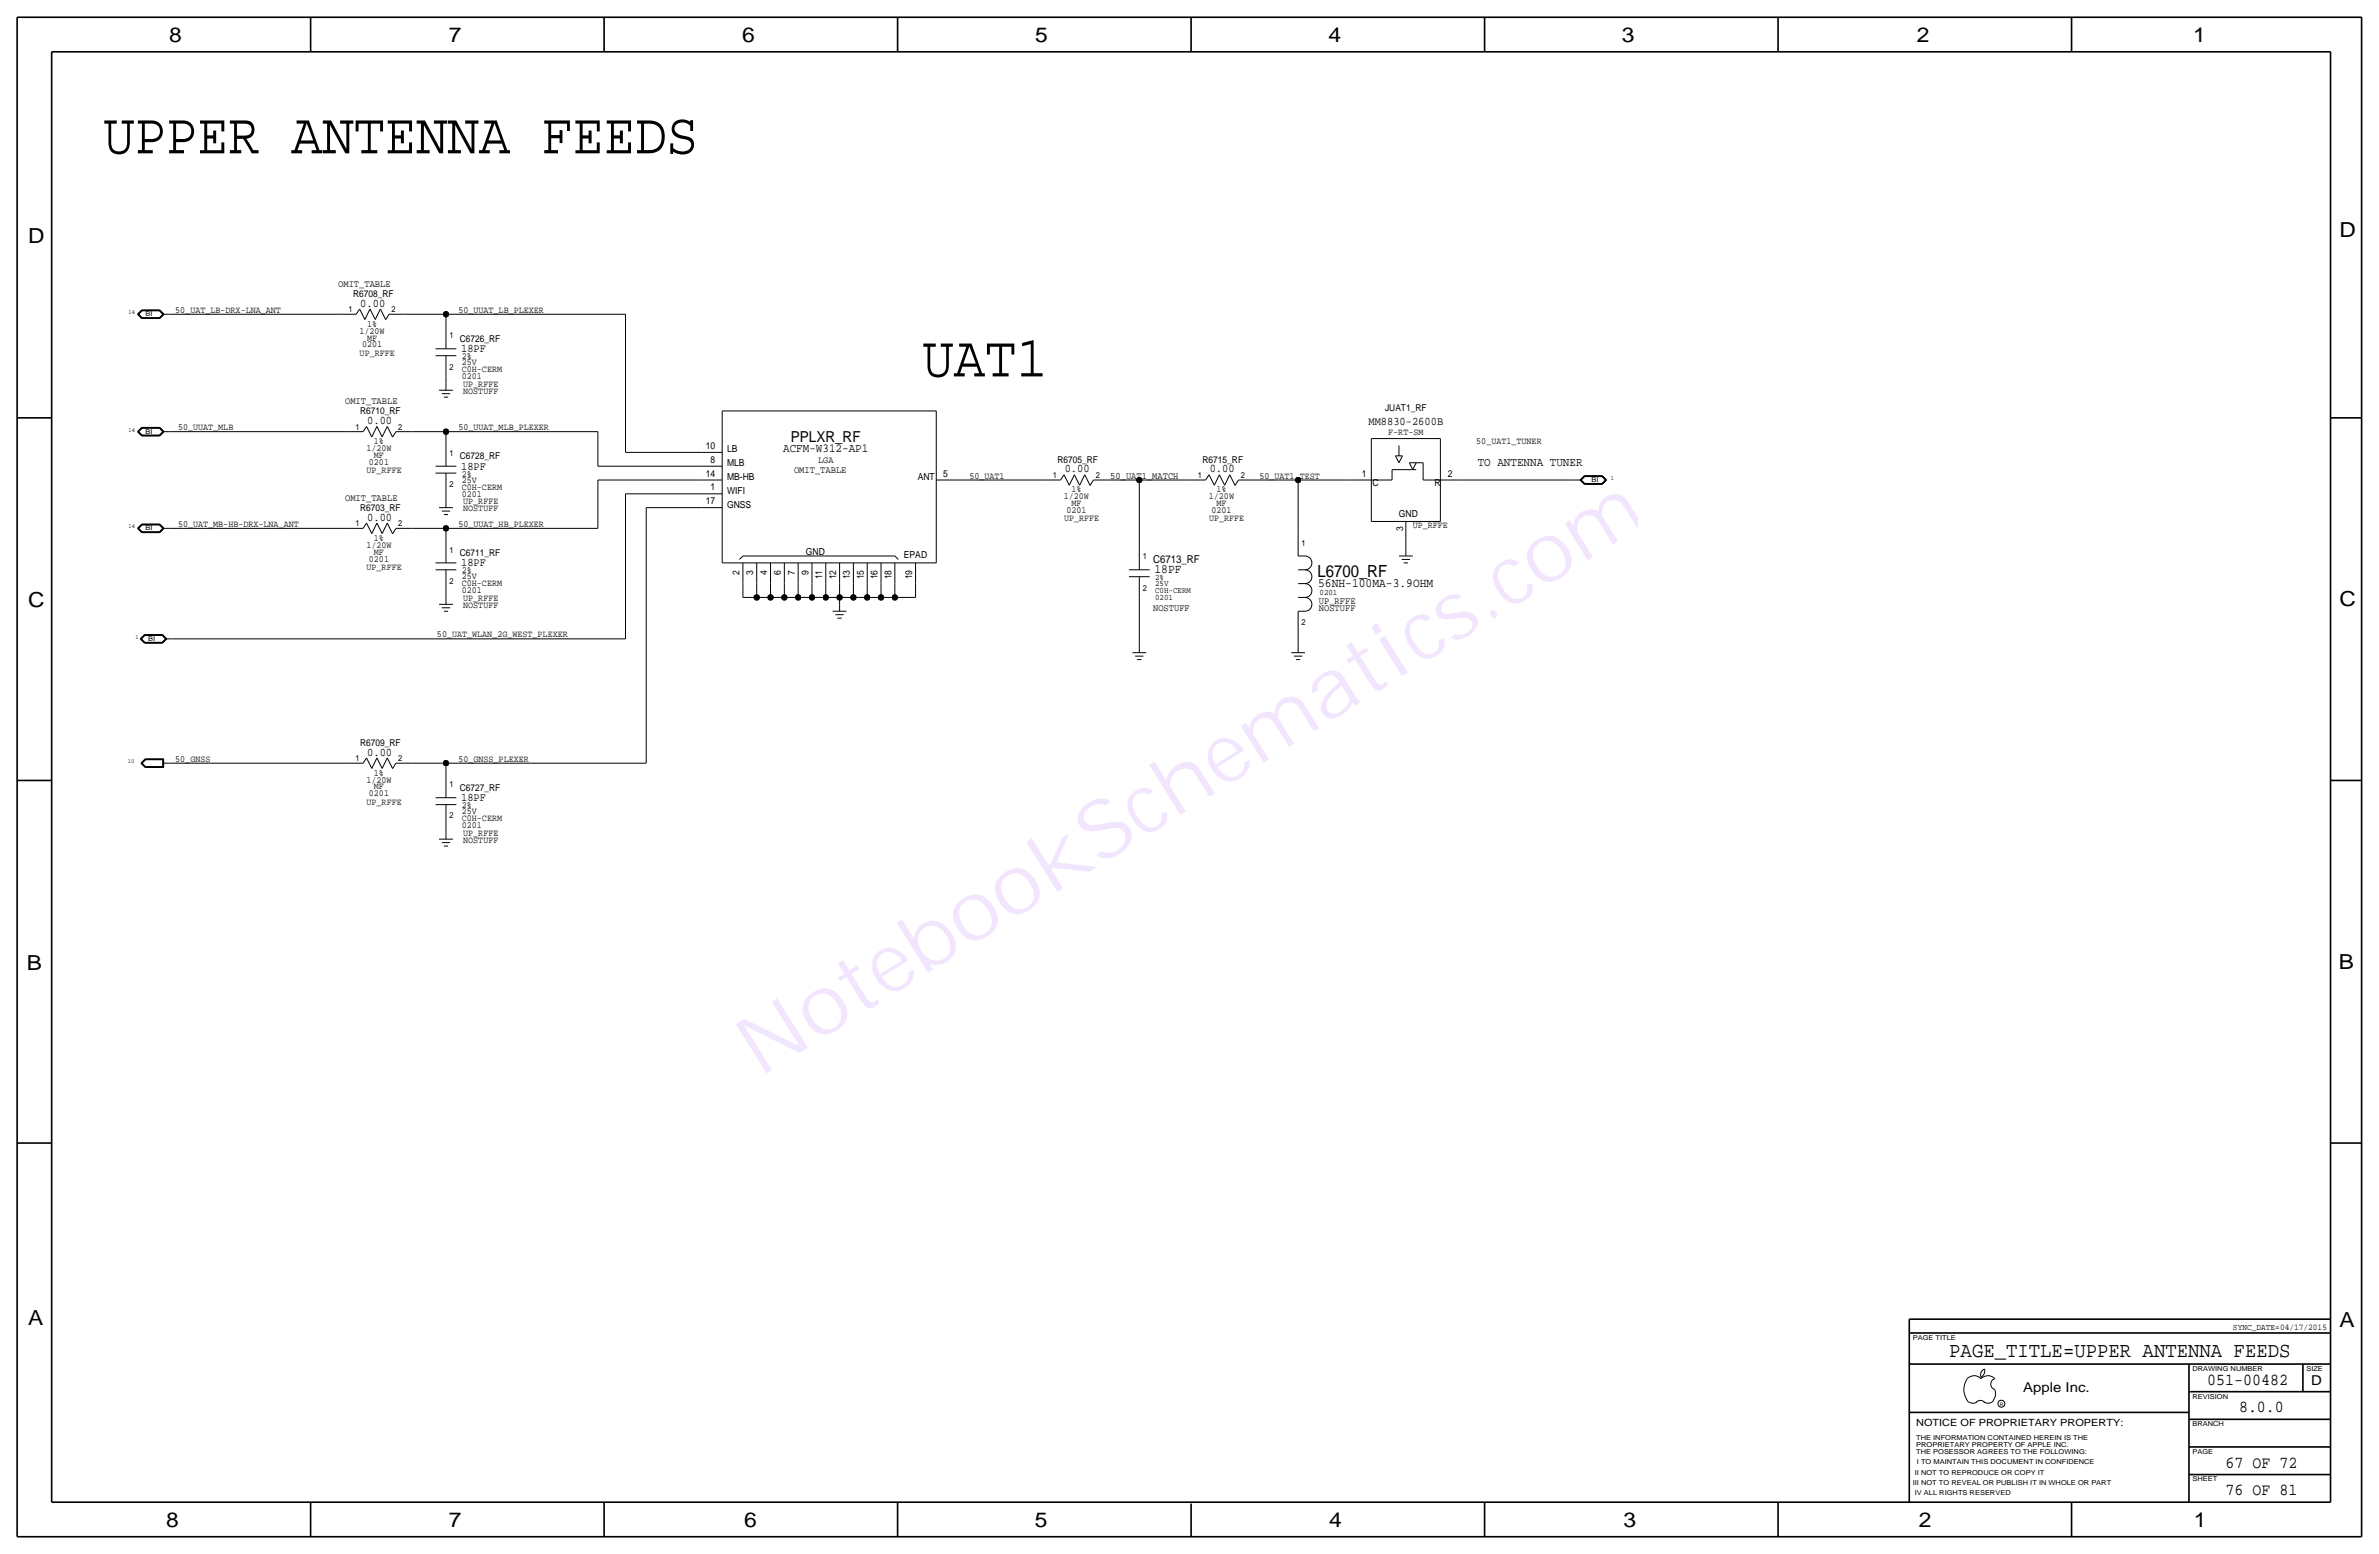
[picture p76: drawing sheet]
<svg xmlns="http://www.w3.org/2000/svg" width="875mm" height="572mm" viewBox="0 0 875 572" stroke-linecap="round" stroke-linejoin="round" font-family="sans-serif">
<defs><g id="words">
<text font-size="30.2" fill="#9f40ff" x="279.3" y="396.5" transform="rotate(-32 279.3 396.5)">NotebookSchematics.com</text>
<g font-size="21.5">
<text x="38" y="56.4">UPPER ANTENNA FEEDS</text>
<text x="339.3" y="138.4">UAT1</text>
</g>
<text font-size="7.8" x="717" y="499.1">PAGE_TITLE=UPPER ANTENNA FEEDS</text>
<g font-size="7.6">
<text x="62.2" y="15.5">8</text>
<text x="165" y="15.5">7</text>
<text x="273" y="15.5">6</text>
<text x="380.7" y="15.5">5</text>
<text x="488.6" y="15.5">4</text>
<text x="596.6" y="15.5">3</text>
<text x="705.1" y="15.5">2</text>
<text x="806.7" y="15.5">1</text>
<text x="10.4" y="89.4">D</text>
<text x="860.5" y="87.1">D</text>
<text x="10.4" y="223.3">C</text>
<text x="860.5" y="222.8">C</text>
<text x="9.8" y="356.6">B</text>
<text x="860.3" y="356.4">B</text>
<text x="10.4" y="487.4">A</text>
<text x="860.5" y="488.2">A</text>
<text x="61.2" y="561.6">8</text>
<text x="165" y="561.6">7</text>
<text x="273.8" y="561.6">6</text>
<text x="380.7" y="561.6">5</text>
<text x="488.9" y="561.6">4</text>
<text x="597.1" y="561.6">3</text>
<text x="705.8" y="561.6">2</text>
<text x="806.9" y="561.6">1</text>
</g>
<g font-size="6.2">
<text x="484.6" y="212.1">L6700_RF</text>
<text x="811.9" y="509.3">051-00482</text>
<text x="823.6" y="519.4">8.0.0</text>
<text x="818.6" y="539.7">67 OF 72</text>
<text x="818.6" y="549.9">76 OF 81</text>
</g>
<text font-size="5.6" x="290.9" y="162.6">PPLXR_RF</text>
<g font-size="5">
<text x="850.1" y="509.3">D</text>
<text x="744.2" y="511.8">Apple Inc.</text>
</g>
<g font-size="4.7">
<text x="424.6" y="210.8">18PF</text>
<text x="484.8" y="215.9">56NH-100MA-3.9OHM</text>
</g>
<g font-size="4.5">
<text x="288" y="166.4">ACFM-W312-AP1</text>
<text x="543.5" y="171.5">TO ANTENNA TUNER</text>
</g>
<g font-size="4.3">
<text x="132.5" y="112.8">0.00</text>
<text x="169.6" y="129.5">18PF</text>
<text x="135.1" y="156">0.00</text>
<text x="503.3" y="156.2">MM8830-2600B</text>
<text x="169.6" y="172.7">18PF</text>
<text x="391.6" y="173.7">0.00</text>
<text x="444.9" y="173.7">0.00</text>
<text x="135.1" y="191.5">0.00</text>
<text x="169.6" y="208.3">18PF</text>
<text x="135.1" y="277.9">0.00</text>
<text x="169.6" y="294.6">18PF</text>
</g>
<text font-size="4" x="424.1" y="207">C6713_RF</text>
<text font-size="3.7" x="704.8" y="524.5">NOTICE OF PROPRIETARY PROPERTY:</text>
<g font-size="3.6">
<text x="124.4" y="105.4">OMIT_TABLE</text>
<text x="126.9" y="148.6">OMIT_TABLE</text>
<text x="292" y="174">OMIT_TABLE</text>
<text x="408.4" y="176">50_UAT1_MATCH</text>
<text x="126.9" y="184.2">OMIT_TABLE</text>
<text x="424.1" y="224.8">NOSTUFF</text>
<text x="485.1" y="222.2">UP_RFFE</text>
<text x="485.1" y="224.8">NOSTUFF</text>
</g>
<g font-size="3.5">
<text x="129.9" y="109.2">R6708_RF</text>
<text x="64.5" y="115.1">50_UAT_LB-DRX-LNA_ANT</text>
<text x="168.6" y="115.1">50_UUAT_LB_PLEXER</text>
<text x="132.2" y="122.7">1/20W</text>
<text x="135" y="125.2">MF</text>
<text x="135" y="120.1">1%</text>
<text x="169.1" y="125.7">C6726_RF</text>
<text x="132.3" y="130.8">UP_RFFE</text>
<text x="133.2" y="127.8">0201</text>
<text x="169.9" y="132.1">2%</text>
<text x="169.9" y="134.4">25V</text>
<text x="169.9" y="136.9">C0H-CERM</text>
<text x="169.9" y="139.4">0201</text>
<text x="170.4" y="142.2">UP_RFFE</text>
<text x="170.4" y="144.8">NOSTUFF</text>
<text x="132.4" y="152.4">R6710_RF</text>
<text x="509.5" y="151.1">JUAT1_RF</text>
<text x="65.5" y="158.2">50_UUAT_MLB</text>
<text x="168.6" y="158.2">50_UUAT_MLB_PLEXER</text>
<text x="510.6" y="160">F-RT-SM</text>
<text x="134.8" y="165.9">1/20W</text>
<text x="137.5" y="163.3">1%</text>
<text x="259.6" y="165.1">10</text>
<text x="267.4" y="166.4">LB</text>
<text x="543" y="163.3">50_UAT1_TUNER</text>
<text x="134.8" y="174">UP_RFFE</text>
<text x="135.7" y="170.9">0201</text>
<text x="137.5" y="168.4">MF</text>
<text x="169.1" y="168.9">C6728_RF</text>
<text x="261.3" y="170.2">8</text>
<text x="267.4" y="171.5">MLB</text>
<text x="300.9" y="170.2">LGA</text>
<text x="389" y="170.2">R6705_RF</text>
<text x="442.3" y="170.2">R6715_RF</text>
<text x="169.9" y="177.5">25V</text>
<text x="169.9" y="175.3">2%</text>
<text x="259.6" y="175.3">14</text>
<text x="267.4" y="176.5">MB-HB</text>
<text x="337.6" y="176.5">ANT</text>
<text x="346.9" y="175.3">5</text>
<text x="356.6" y="176">50_UAT1</text>
<text x="463.2" y="176">50_UAT1_TEST</text>
<text x="500.9" y="175.5">1</text>
<text x="504.8" y="178.8">C</text>
<text x="527.6" y="178.8">R</text>
<text x="532.6" y="175.5">2</text>
<text x="169.9" y="180.1">C0H-CERM</text>
<text x="169.9" y="182.6">0201</text>
<text x="170.4" y="185.4">UP_RFFE</text>
<text x="259.6" y="185.4">17</text>
<text x="261.3" y="180.3">1</text>
<text x="267.4" y="181.6">WIFI</text>
<text x="391.3" y="183.6">1/20W</text>
<text x="394.1" y="181.1">1%</text>
<text x="444.6" y="183.6">1/20W</text>
<text x="447.4" y="181.1">1%</text>
<text x="132.4" y="188">R6703_RF</text>
<text x="170.4" y="188">NOSTUFF</text>
<text x="267.4" y="186.7">GNSS</text>
<text x="391.4" y="191.8">UP_RFFE</text>
<text x="392.2" y="188.7">0201</text>
<text x="394.1" y="186.2">MF</text>
<text x="444.7" y="191.8">UP_RFFE</text>
<text x="445.6" y="188.7">0201</text>
<text x="447.4" y="186.2">MF</text>
<text x="514.6" y="190">GND</text>
<text x="65.5" y="193.8">50_UAT_MB-HB-DRX-LNA_ANT</text>
<text x="168.6" y="193.8">50_UUAT_HB_PLEXER</text>
<text x="516.1" y="195.2" transform="rotate(-90 516.1 195.2)">3</text>
<text x="519.6" y="194.3">UP_RFFE</text>
<text x="134.8" y="201.4">1/20W</text>
<text x="137.5" y="198.9">1%</text>
<text x="137.5" y="204">MF</text>
<text x="296.4" y="204">GND</text>
<text x="134.8" y="209.5">UP_RFFE</text>
<text x="135.7" y="206.5">0201</text>
<text x="169.1" y="204.5">C6711_RF</text>
<text x="332.5" y="205.2">EPAD</text>
<text x="169.9" y="215.6">C0H-CERM</text>
<text x="169.9" y="210.8">2%</text>
<text x="169.9" y="213.1">25V</text>
<text x="272" y="211.3" transform="rotate(-90 272 211.3)">2</text>
<text x="277" y="211.3" transform="rotate(-90 277 211.3)">3</text>
<text x="282.1" y="211.3" transform="rotate(-90 282.1 211.3)">4</text>
<text x="287.2" y="211.3" transform="rotate(-90 287.2 211.3)">6</text>
<text x="292.3" y="211.3" transform="rotate(-90 292.3 211.3)">7</text>
<text x="297.4" y="211.3" transform="rotate(-90 297.4 211.3)">9</text>
<text x="302.5" y="213.1" transform="rotate(-90 302.5 213.1)">11</text>
<text x="307.5" y="213.1" transform="rotate(-90 307.5 213.1)">12</text>
<text x="312.6" y="213.1" transform="rotate(-90 312.6 213.1)">13</text>
<text x="317.7" y="213.1" transform="rotate(-90 317.7 213.1)">15</text>
<text x="322.8" y="213.1" transform="rotate(-90 322.8 213.1)">16</text>
<text x="327.9" y="213.1" transform="rotate(-90 327.9 213.1)">18</text>
<text x="335.5" y="213.1" transform="rotate(-90 335.5 213.1)">19</text>
<text x="169.9" y="218.2">0201</text>
<text x="170.4" y="221">UP_RFFE</text>
<text x="170.4" y="223.5">NOSTUFF</text>
<text x="160.7" y="234.4">50_UAT_WLAN_2G_WEST_PLEXER</text>
<text x="132.4" y="274.3">R6709_RF</text>
<text x="64.5" y="280.2">50_GNSS</text>
<text x="168.6" y="280.2">50_GNSS_PLEXER</text>
<text x="134.8" y="287.8">1/20W</text>
<text x="137.5" y="285.2">1%</text>
<text x="135.7" y="292.9">0201</text>
<text x="137.5" y="290.3">MF</text>
<text x="169.1" y="290.8">C6727_RF</text>
<text x="134.8" y="295.9">UP_RFFE</text>
<text x="169.9" y="299.5">25V</text>
<text x="169.9" y="297.2">2%</text>
<text x="169.9" y="302">C0H-CERM</text>
<text x="169.9" y="304.5">0201</text>
<text x="170.4" y="307.3">UP_RFFE</text>
<text x="170.4" y="309.9">NOSTUFF</text>
</g>
<text font-size="3.2" x="821.3" y="489">SYNC_DATE=04/17/2015</text>
<g font-size="3.1">
<text x="128.2" y="114.8">1</text>
<text x="144" y="114.8">2</text>
<text x="165.3" y="124.5">1</text>
<text x="165.3" y="135.9">2</text>
<text x="130.8" y="158">1</text>
<text x="146.5" y="158">2</text>
<text x="165.3" y="167.6">1</text>
<text x="165.3" y="179.1">2</text>
<text x="387.3" y="175.8">1</text>
<text x="403" y="175.8">2</text>
<text x="440.6" y="175.8">1</text>
<text x="456.4" y="175.8">2</text>
<text x="130.8" y="193.5">1</text>
<text x="146.5" y="193.5">2</text>
<text x="165.3" y="203.2">1</text>
<text x="478.7" y="200.7">1</text>
<text x="420.3" y="205.7">1</text>
<text x="165.3" y="214.6">2</text>
<text x="424.9" y="215.6">25V</text>
<text x="424.9" y="213.4">2%</text>
<text x="420.3" y="217.2">2</text>
<text x="424.9" y="220.7">0201</text>
<text x="424.9" y="218.2">C0H-CERM</text>
<text x="485.3" y="218.9">0201</text>
<text x="478.7" y="229.9">2</text>
<text x="130.8" y="279.9">1</text>
<text x="146.5" y="279.9">2</text>
<text x="165.3" y="289.6">1</text>
<text x="165.3" y="301">2</text>
</g>
<g font-size="2.5">
<text x="53.5" y="116.3">BI</text>
<text x="53.5" y="159.5">BI</text>
<text x="585.4" y="177.3">BI</text>
<text x="53.5" y="195.1">BI</text>
<text x="54.6" y="235.7">BI</text>
<text x="703.5" y="492.8">PAGE TITLE</text>
<text x="806.4" y="504.2">DRAWING NUMBER</text>
<text x="848.3" y="504.2">SIZE</text>
<text x="806.4" y="514.4">REVISION</text>
<text x="806.4" y="524.5">BRANCH</text>
<text x="704.8" y="532.1">PROPRIETARY PROPERTY OF APPLE INC.</text>
<text x="704.8" y="529.6">THE INFORMATION CONTAINED HEREIN IS THE</text>
<text x="704.8" y="534.7">THE POSESSOR AGREES TO THE FOLLOWING:</text>
<text x="705.1" y="538.5">I TO MAINTAIN THIS DOCUMENT IN CONFIDENCE</text>
<text x="806.4" y="534.7">PAGE</text>
<text x="704.3" y="542.3">II NOT TO REPRODUCE OR COPY IT</text>
<text x="806.4" y="544.8">SHEET</text>
<text x="703.5" y="546.1">III NOT TO REVEAL OR PUBLISH IT IN WHOLE OR PART</text>
<text x="704.3" y="549.9">IV ALL RIGHTS RESERVED</text>
</g>
<g font-size="2.3">
<text x="47.2" y="115.6">14</text>
<text x="47.2" y="158.7">14</text>
<text x="592.5" y="176.5">1</text>
<text x="47.2" y="194.3">14</text>
<text x="49.8" y="234.9">1</text>
<text x="47" y="280.7">10</text>
</g>
<text font-size="1.8" x="735.5" y="516.9">R</text>
</g></defs>
<g fill="none" stroke="#000" stroke-width=".37">
<path d="M50.5 115.6l1.6 1.5zM50.5 115.6l1.6-1.6zM50.7 115.6l1.5 1.4zM50.7 115.6l1.5-1.5zM50.9 115.6l1.3-1.4zM50.9 115.6l1.3 1.3zM51 115.6l1.3 1.2zM52.1 114h6.7zM52.1 117.1h6.7zM52.2 117h6.5zM52.2 114.1h6.5zM52.2 114.2h6.5z"/>
<path d="M52.2 116.9h6.5zM52.3 114.3l-1.3 1.3zM52.3 114.3h6.3zM52.3 116.8h6.3zM58.6 114.3l1.3 1.3zM58.6 116.8l1.3-1.2zM58.7 116.9l1.3-1.3zM58.7 114.2l1.3 1.4zM58.7 117l1.5-1.4zM58.7 114.1l1.5 1.5zM58.8 117.1l1.6-1.5zM58.8 114l1.6 1.6z"/>
<path d="M59.9 115.6h2.5zM62.4 115.6h63.5zM125.9 115.6h5.1zM132.3 113.6l-1.3 2zM132.3 113.6l1.9 3.9zM136.1 113.6l-1.9 3.9zM136.1 113.6l1.9 3.9zM139.9 113.6l-1.9 3.9zM139.9 113.6l1.9 3.9zM143.1 115.6l-1.3 2zM143.1 115.6h5.7zM148.8 115.6h15.2z"/>
<path d="M164 115.6h66.1zM164 115.6v5.1zM230.1 115.6v50.8zM160.2 128.3h7.6zM160.2 130.8h7.6zM164 120.7v7.6zM164 130.8v7.6zM164 138.4v2.6zM50.5 158.7l1.6 1.6zM50.5 158.8l1.6-1.6zM50.7 158.8l1.5 1.4zM50.7 158.8l1.5-1.5z"/>
<path d="M50.9 158.8l1.3-1.4zM50.9 158.8l1.3 1.3zM51 158.7l1.3 1.3zM52.1 157.2h6.7zM52.2 157.3h6.5zM52.2 157.4h6.5zM52.3 157.5l-1.3 1.3zM52.3 157.5h6.3zM58.6 157.5l1.3 1.3zM58.7 157.4l1.3 1.4zM58.7 157.3l1.5 1.5zM58.8 157.2l1.6 1.6z"/>
<path d="M59.9 158.8h2.5zM60.4 158.7l-1.6 1.6zM62.4 158.8h66.1zM128.5 158.8h5.1zM134.8 156.8l2 3.9zM134.8 156.8l-1.2 2zM138.6 156.8l-1.8 3.9zM138.6 156.8l2 3.9zM142.4 156.8l-1.8 3.9zM142.4 156.8l2 3.9zM145.6 158.8h5.7zM145.6 158.8l-1.2 2z"/>
<path d="M151.3 158.8h12.7zM161.5 143.5h5.1zM162.5 144.8h3.1zM163.3 146.1h1.5zM164 141v2.5zM164 158.8h55.9zM164 158.8v5zM219.9 158.8v12.7zM265.6 151.1v55.9zM265.6 151.1h78.8zM344.4 151.1v55.9zM52.1 160.3h6.7z"/>
<path d="M52.2 160.2h6.5zM52.2 160.1h6.5zM52.3 160h6.3zM58.6 160l1.3-1.3zM58.7 160.1l1.3-1.3zM58.7 160.2l1.5-1.4zM160.2 171.5h7.6zM160.2 174h7.6zM164 163.8v7.7zM164 174v7.6zM219.9 176.5v17.8zM219.9 176.5h38.1z"/>
<path d="M219.9 171.5h38.1zM230.1 166.4h27.9zM258 176.5h7.6zM258 166.4h7.6zM258 171.5h7.6zM344.4 176.5h7.6zM352 176.5h33zM385 176.5h5.1zM391.4 174.6l1.9 3.9zM391.4 174.6l-1.3 1.9zM395.2 174.6l-1.9 3.9zM395.2 174.6l1.9 3.9z"/>
<path d="M399 174.6l-1.9 3.9zM399 174.6l1.9 3.9zM402.2 176.5l-1.3 2.1zM402.2 176.5h5.7zM407.9 176.5h11.2zM419.1 176.5h19.3zM419.1 176.5v25.4zM438.4 176.5h5zM444.7 174.6l1.9 3.9zM444.7 174.6l-1.3 1.9zM448.5 174.6l-1.9 3.9zM448.5 174.6l1.9 3.9z"/>
<path d="M452.3 174.6l-1.9 3.9zM452.3 174.6l2 3.9zM455.5 176.5h5.7zM455.5 176.5l-1.2 2.1zM461.2 176.5h16.3zM477.5 176.5v20.4zM477.5 176.5h19.3zM496.8 176.5h15.2zM504.4 161.3h25.4zM504.4 161.3v30.5zM512 172.7v3.8zM512 172.7h8.9z"/>
<path d="M513.3 167.6l1.3 2.6zM513.3 167.6h2.5zM514.6 163.8v3.8zM515.8 167.6l-1.2 2.6zM518.4 170.2l1.2 2.5zM518.4 170.2h5zM520.9 170.2l-1.3 2.5zM523.4 170.2v6.3zM523.4 176.5h14zM529.8 161.3v30.5zM537.4 176.5h41.7zM579.1 176.5h2.5z"/>
<path d="M581.2 176.5l1.5 1.6zM581.2 176.5l1.5-1.5zM581.3 176.5l1.5-1.4zM581.3 176.5l1.5 1.5zM581.5 176.5l1.3-1.3zM581.5 176.5l1.3 1.4zM581.6 176.5l1.3 1.3zM581.6 176.5l1.3-1.2zM582.7 175h6.7zM582.7 178.1h6.7zM582.8 178h6.5zM582.8 175.1h6.5z"/>
<path d="M582.8 175.2h6.5zM582.8 177.9h6.5zM582.9 177.8h6.3zM582.9 175.3h6.3zM589.2 175.3l1.3 1.2zM589.2 177.8l1.3-1.3zM589.3 177.9l1.4-1.4zM589.3 175.2l1.4 1.3zM589.3 178l1.5-1.5zM589.3 175.1l1.5 1.4zM589.4 175l1.6 1.5zM589.4 178.1l1.6-1.6z"/>
<path d="M50.5 194.3l1.6 1.6zM50.5 194.3l1.6-1.6zM50.7 194.3l1.5 1.5zM50.7 194.3l1.5-1.5zM50.9 194.3l1.3-1.4zM50.9 194.3l1.3 1.4zM51 194.3l1.3 1.3zM52.1 192.7h6.7zM52.1 195.9h6.7zM52.2 195.8h6.5zM52.2 192.8h6.5zM52.2 192.9h6.5z"/>
<path d="M52.2 195.7h6.5zM52.3 193l-1.3 1.3zM52.3 193h6.3zM52.3 195.6h6.3zM58.6 193l1.3 1.3zM58.6 195.6l1.3-1.3zM58.7 195.7l1.3-1.4zM58.7 192.9l1.3 1.4zM58.7 195.8l1.5-1.5zM58.7 192.8l1.5 1.5zM58.8 192.7l1.6 1.6zM59.9 194.3h2.5z"/>
<path d="M60.4 194.3l-1.6 1.6zM62.4 194.3h66.1zM128.5 194.3h5.1zM134.8 192.4l2 3.8zM134.8 192.4l-1.2 1.9zM138.6 192.4l-1.8 3.8zM138.6 192.4l2 3.8zM142.4 192.4l-1.8 3.8zM142.4 192.4l2 3.8zM145.6 194.3h5.7zM145.6 194.3l-1.2 2zM151.3 194.3h12.7z"/>
<path d="M161.5 186.7h5.1zM162.5 188h3.1zM163.3 189.2h1.5zM164 184.2v2.5zM164 199.4v7.6zM164 194.3h55.9zM164 194.3v5.1zM164 181.6v2.6zM230.1 181.6h27.9zM230.1 181.6v53.4zM237.7 186.7h20.3zM237.7 186.7v94z"/>
<path d="M258 186.7h7.6zM258 181.6h7.6zM477.5 196.9v7.6zM504.4 191.8h25.4zM517.1 199.4v2.5zM517.1 191.8v7.6zM160.2 207h7.6zM160.2 209.6h7.6zM164 219.7v2.5zM164 209.5v7.7zM164 217.2v2.5zM265.6 207h78.8z"/>
<path d="M272 205.7l1.3-1.2zM273.3 207v7.6zM273.3 204.5h55.8zM273.3 219.7h5zM273.3 214.6v5.1zM278.3 207v7.6zM278.3 219.7h5.1zM278.3 214.6v5.1zM283.4 207v7.6zM283.4 219.7h5.1zM283.4 214.6v5.1zM288.5 207v7.6z"/>
<path d="M288.5 219.7h5.1zM288.5 214.6v5.1zM293.6 207v7.6zM293.6 219.7h5.1zM293.6 214.6v5.1zM298.7 207v7.6zM298.7 219.7h5zM298.7 214.6v5.1zM303.7 207v7.6zM303.7 219.7h5.1zM303.7 214.6v5.1zM308.8 207v7.6z"/>
<path d="M308.8 219.7h5.1zM308.8 219.7v2.6zM308.8 214.6v5.1zM313.9 207v7.6zM313.9 219.7h5.1zM313.9 214.6v5.1zM319 207v7.6zM319 219.7h5.1zM319 214.6v5.1zM324.1 207v7.6zM324.1 219.7h5zM324.1 214.6v5.1z"/>
<path d="M329.1 207v7.6zM329.1 204.5l1.3 1.2zM329.1 219.7h7.7zM329.1 214.6v5.1zM336.8 207v7.6zM336.8 214.6v5.1zM415.2 212.1h7.7zM415.2 209.6h7.7zM419.1 219.7v17.8zM419.1 201.9v7.7zM419.1 212.1v7.6zM477.5 219.7h2.5z"/>
<path d="M477.5 214.6h2.5zM477.5 209.6h2.5zM477.5 204.5h2.5zM480 204.5a2.54 2.54 0 0 1 2.5 2.5 2.54 2.54 0 0 1-2.5 2.6 2.54 2.54 0 0 1 2.5 2.5 2.54 2.54 0 0 1-2.5 2.5 2.54 2.54 0 0 1 2.5 2.6 2.54 2.54 0 0 1-2.5 2.5 2.54 2.54 0 0 1 2.5 2.6 2.54 2.54 0 0 1-2.5 2.5M514.6 204.5h5zM515.6 205.7h3zM516.3 207h1.6zM517.1 201.9v2.6zM51.6 235l1.5-1.6zM51.6 234.9l1.5 1.6zM51.7 235l1.5 1.4zM51.7 235l1.5-1.5z"/>
<path d="M51.9 235l1.3-1.4zM51.9 235l1.3 1.3zM52 234.9l1.3 1.3zM52 235l1.3-1.3zM53.1 233.4h6.7zM53.1 236.5h6.7zM53.2 236.4h6.5zM53.2 233.5h6.5zM53.2 236.3h6.5zM53.2 233.6h6.5zM53.3 233.7h6.3zM53.3 236.2h6.3z"/>
<path d="M59.6 236.2l1.3-1.3zM59.6 233.7l1.3 1.3zM59.7 236.3l1.4-1.3zM59.7 233.6l1.4 1.4zM59.7 233.5l1.5 1.5zM59.7 236.4l1.5-1.4zM59.8 233.4l1.6 1.6zM60.9 235h2.5zM61.4 234.9l-1.6 1.6zM63.4 235h166.7zM161.5 222.3h5.1zM162.5 223.5h3.1z"/>
<path d="M163.3 224.8h1.5zM306.3 224.8h5.1zM307.3 226.1h3zM308.1 227.3h1.5zM308.8 222.3v2.5zM419.1 237.5v2.5zM477.5 232.4v5.1zM477.5 224.8v7.6zM477.5 237.5v2.5zM477.5 224.8h2.5zM416.5 240h5.1zM417.5 241.3h3.1z"/>
<path d="M418.3 242.6h1.5zM474.9 240h5.1zM475.9 241.3h3.1zM476.7 242.6h1.5zM53.4 279.1h6.8zM53.4 279.2h6.7zM53.4 279.2l-1.4 1.5zM53.5 279.3l-1.4 1.4zM53.5 279.3h6.5zM53.5 279.4h6.4zM59.9 279.4v2.5zM60 279.3v2.7z"/>
<path d="M60.1 279.2v2.9zM60.2 279.1v3.1zM134.8 278.7l2 3.9zM134.8 278.7l-1.2 2zM138.6 278.7l-1.8 3.9zM138.6 278.7l2 3.9zM142.4 278.7l-1.8 3.9zM142.4 278.7l2 3.9zM51.8 280.7l1.6-1.6zM51.8 280.7l1.6 1.5zM52 280.7l1.4 1.4zM52.1 280.7l1.4 1.3z"/>
<path d="M52.3 280.7l1.2 1.2zM52.3 280.7l1.2-1.3zM53.4 282.2h6.8zM53.4 282.1h6.7zM53.5 282h6.5zM53.5 281.9h6.4zM59.9 280.7h2.5zM62.4 280.7h66.1zM128.5 280.7h5.1zM145.6 280.7h5.7zM145.6 280.7l-1.2 2zM151.3 280.7h12.7z"/>
<path d="M160.2 293.4h7.6zM160.2 295.9h7.6zM164 285.8v7.6zM164 295.9v7.6zM164 280.7h73.7zM164 280.7v5.1zM161.5 308.6h5.1zM162.5 309.9h3.1zM163.3 311.2h1.5zM164 306.1v2.5zM164 303.5v2.6zM724.1 515.6l.5 .2a2.67 2.67 0 0 0 2.5-.2"/>
<path d="M726.8 515.7a2.09 2.09 0 0 1 3.1 0M728.6 506.5a2.69 2.69 0 0 0 1.3-3 2.26 2.26 0 0 0-1.3 3M729.7 515.6l.4 .2a2.67 2.67 0 0 0 2.6-.2M733.7 511.1a4.5 4.5 0 0 1-1 4.6M733.8 511a2.08 2.08 0 0 1-1.6-2 2.08 2.08 0 0 1 1.6-2 3.4 3.4 0 0 0-5.1 0 3.6 3.6 0 0 0-3.9-.8 3.6 3.6 0 0 0-2.3 3.3 7.1 7.1 0 0 0 1.6 6.2"/>
<circle cx="736.1" cy="516.2" r="1.28"/>
</g>
<g fill="none" stroke="#000" stroke-width=".6" stroke-linecap="butt">
<path d="M6.3 6.4v558.7zM6.3 6.4h862.3zM19 19.1v533.4zM19 19.1h838.2zM114.2 6.4v12.7zM222.2 6.4v12.7zM330.1 6.4v12.7zM438.1 6.4v12.7zM546.1 6.4v12.7zM654 6.4v12.7zM762 6.4v12.7zM857.2 19.1v533.4z"/>
<path d="M868.6 6.4v558.7zM6.3 153.7h12.7zM857.2 153.7h11.4zM6.3 287h12.7zM857.2 287h11.4zM6.3 420.4h12.7zM857.2 420.4h11.4zM702.3 485.1v5.1zM702.3 485.1h154.9zM702.3 490.2v62.3zM702.3 490.2h154.9zM702.3 519.4h102.8z"/>
<path d="M702.3 501.6h154.9zM805.1 501.6v50.8zM805.1 511.8h52.1zM847 501.6v10.2zM805.1 522h52.1zM805.1 532.1h52.1zM19 552.5h838.2zM114.2 552.5v12.7zM222.2 552.5v12.7zM330.1 552.5v12.7zM438.1 553v12.1zM546.1 552.5v12.7z"/>
<path d="M654 552.5v12.7zM762 552.5v12.7zM805.1 542.3h52.1zM6.3 565.2h862.3z"/>
</g>
<g fill="#000" stroke="#000" stroke-width=".37">
<circle cx="164" cy="115.6" r="1.02"/>
<circle cx="164" cy="158.7" r="1.02"/>
<circle cx="419.1" cy="176.5" r="1.02"/>
<circle cx="477.5" cy="176.5" r="1.02"/>
<circle cx="164" cy="194.3" r="1.02"/>
<circle cx="278.3" cy="219.7" r="1.02"/>
<circle cx="283.4" cy="219.7" r="1.02"/>
<circle cx="288.5" cy="219.7" r="1.02"/>
<circle cx="293.6" cy="219.7" r="1.02"/>
<circle cx="298.7" cy="219.7" r="1.02"/>
<circle cx="303.7" cy="219.7" r="1.02"/>
<circle cx="308.8" cy="219.7" r="1.02"/>
<circle cx="313.9" cy="219.7" r="1.02"/>
<circle cx="319" cy="219.7" r="1.02"/>
<circle cx="324.1" cy="219.7" r="1.02"/>
<circle cx="329.1" cy="219.7" r="1.02"/>
<circle cx="164" cy="280.7" r="1.02"/>
</g>
<use href="#words"/>
</svg>
